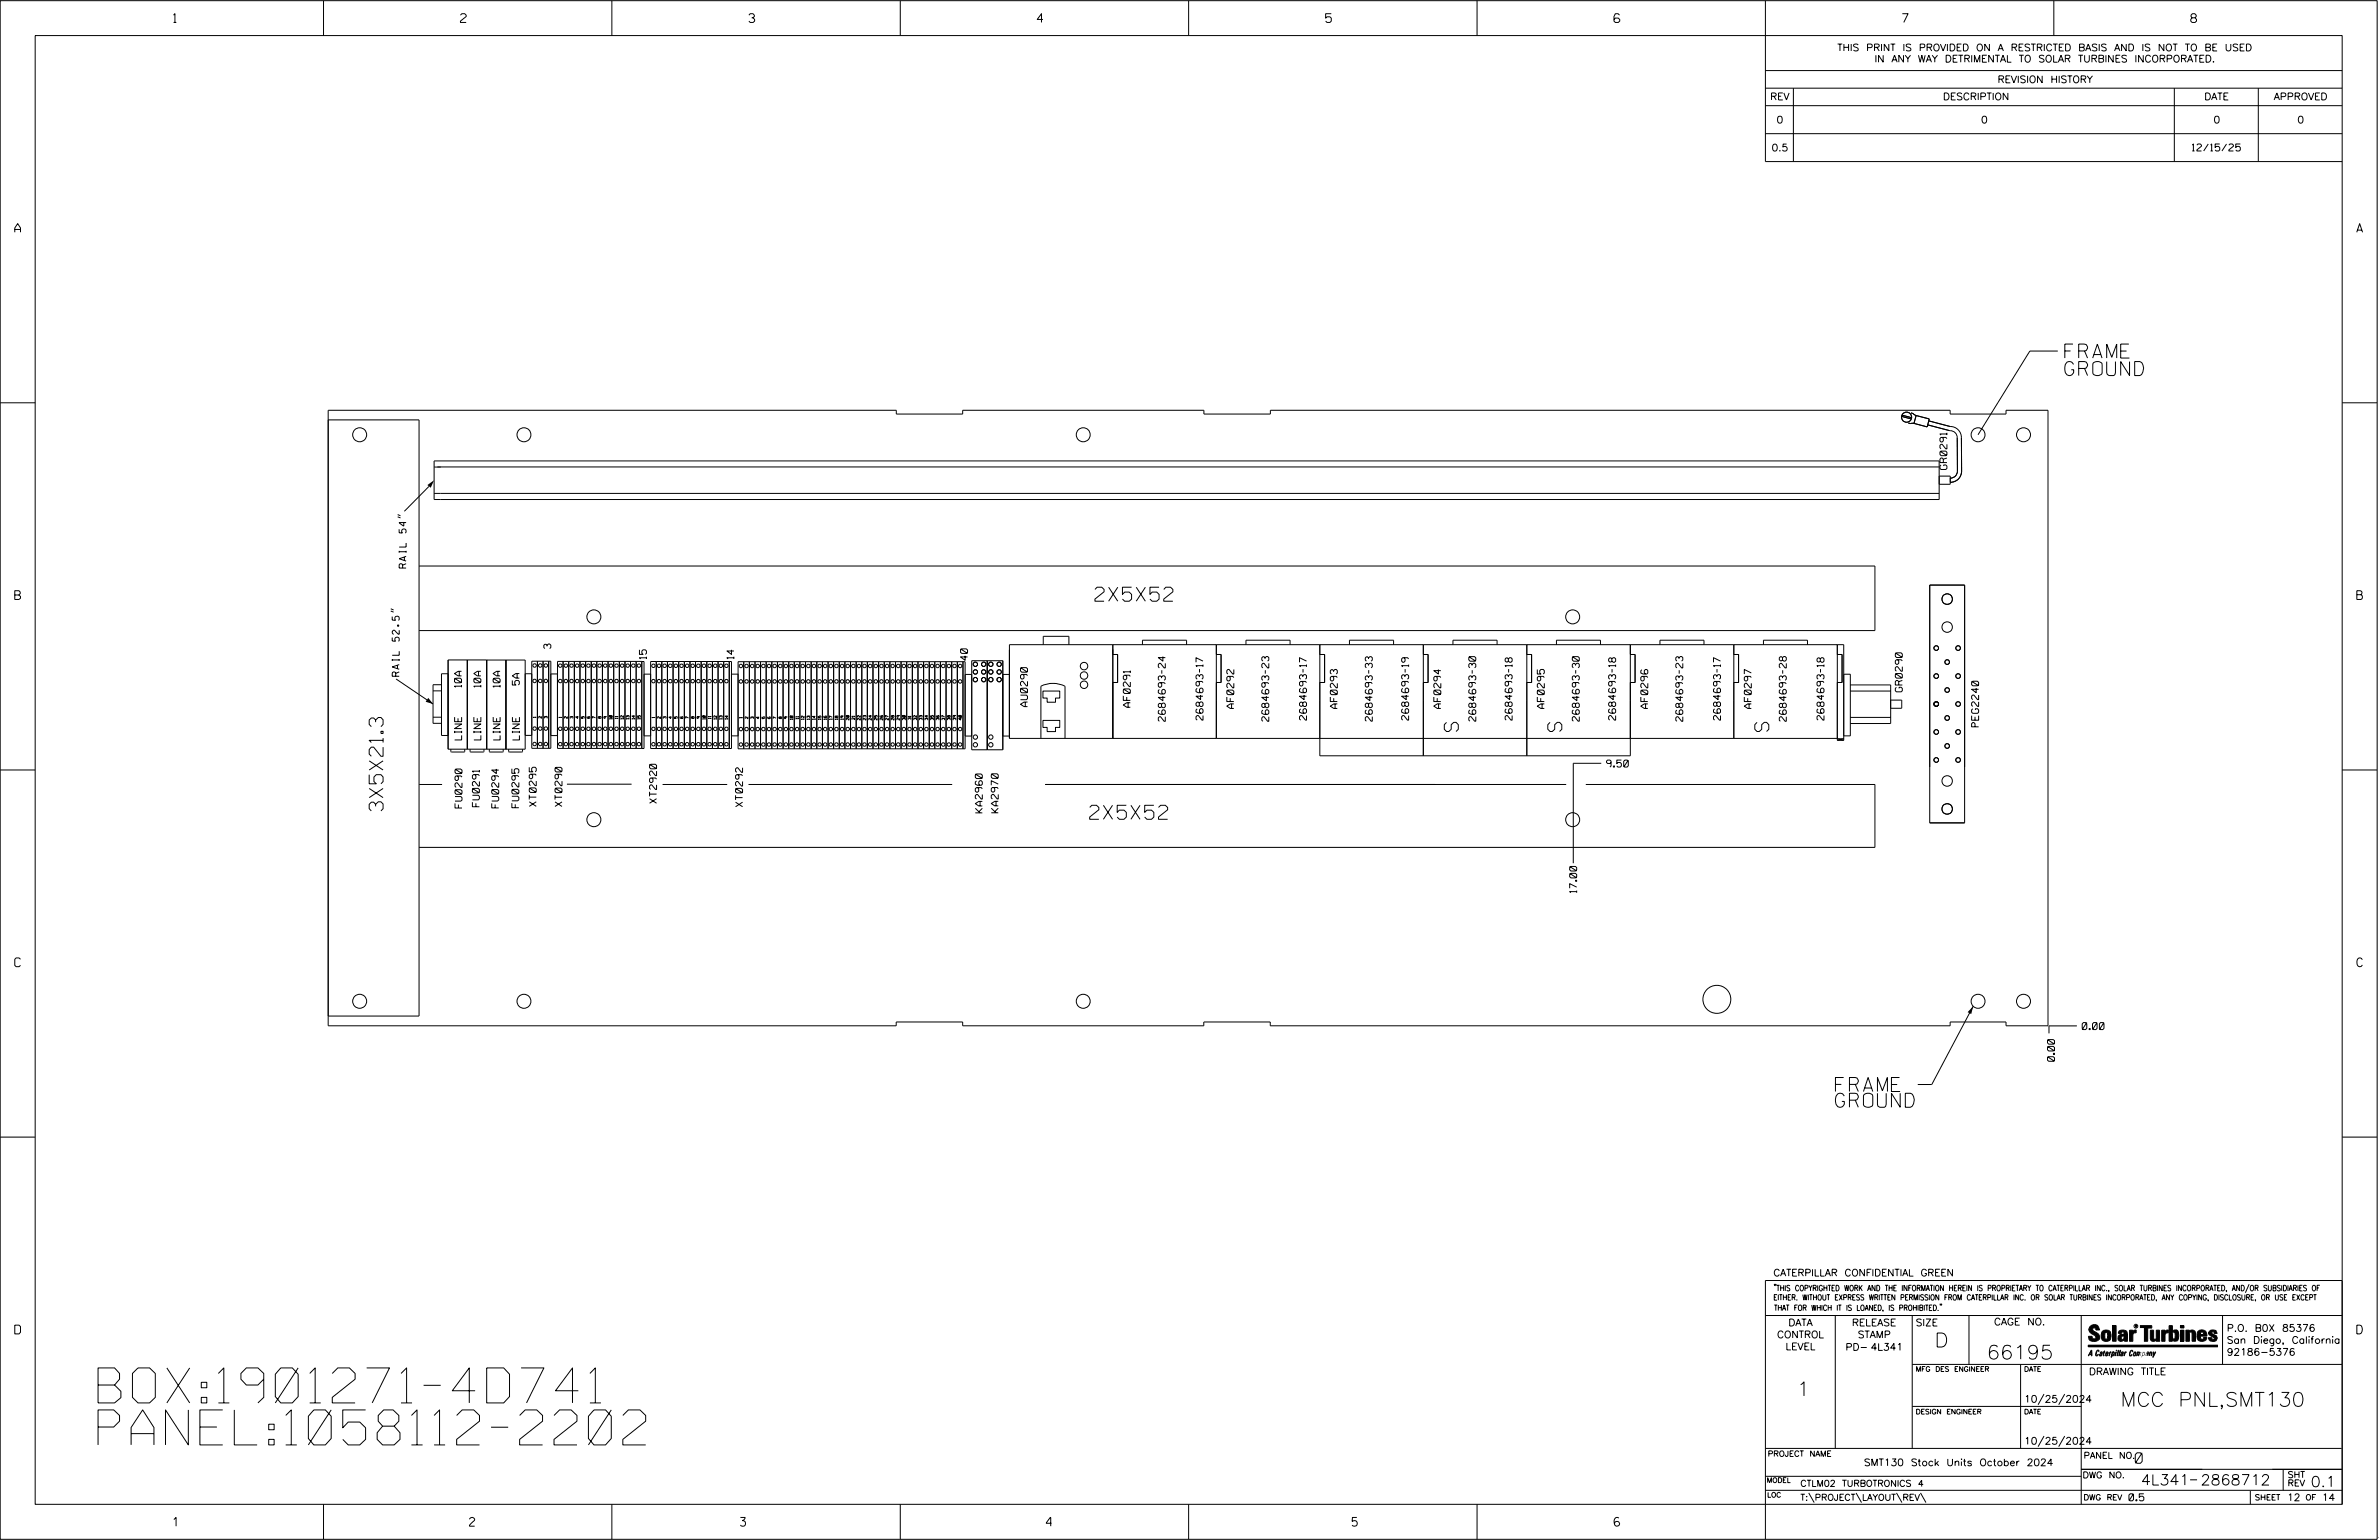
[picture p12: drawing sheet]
<svg xmlns="http://www.w3.org/2000/svg" width="864mm" height="559mm" viewBox="0 0 864 559" stroke-linecap="round" stroke-linejoin="round" font-family="sans-serif">
<defs><g id="words">
<g font-size="12.7">
<text x="35.6" y="509.1">BOX:1901271-4D741</text>
<text x="35.6" y="524.3">PANEL:1058112-2202</text>
</g>
<g font-size="5.1">
<text x="749.5" y="129.9">FRAME</text>
<text x="749.5" y="136.3">GROUND</text>
<text x="397.5" y="218.2">2X5X52</text>
<text x="529.4" y="265.4" transform="rotate(-90 529.4 265.4)">S</text>
<text x="566.9" y="265.4" transform="rotate(-90 566.9 265.4)">S</text>
<text x="642.1" y="265.4" transform="rotate(-90 642.1 265.4)">S</text>
<text x="139.1" y="294.2" transform="rotate(-90 139.1 294.2)">3X5X21.3</text>
<text x="395.6" y="297.3">2X5X52</text>
<text x="666.3" y="401.8">GROUND</text>
<text x="666.3" y="396.1">FRAME</text>
<text x="702.3" y="488.8">D</text>
<text x="721.2" y="493.2">66195</text>
<text x="652.2" y="506.5">1</text>
<text x="769.8" y="510.3">MCC PNL,SMT130</text>
</g>
<g font-size="3.8">
<text x="775.1" y="531">0</text>
<text x="777.2" y="538.9">4L341</text>
<text x="798.8" y="538.9">2868712</text>
<text x="838.8" y="539.5">0.1</text>
</g>
<g font-size="3.2">
<text x="63" y="8.2">1</text>
<text x="167.2" y="8.2">2</text>
<text x="271.8" y="8.2">3</text>
<text x="376.5" y="8.2">4</text>
<text x="481.2" y="8.2">5</text>
<text x="690.6" y="8.2">7</text>
<text x="795.3" y="8.2">8</text>
<text x="5.4" y="84.3">A</text>
<text x="855.5" y="84.3">A</text>
<text x="5.4" y="217.5">B</text>
<text x="855.6" y="217.5">B</text>
<text x="5.4" y="350.8">C</text>
<text x="855.6" y="350.8">C</text>
<text x="5.4" y="484">D</text>
<text x="855.6" y="484">D</text>
<text x="62.8" y="553.8">1</text>
<text x="170.4" y="553.8">2</text>
<text x="268.8" y="553.8">3</text>
<text x="379.8" y="553.8">4</text>
<text x="490.8" y="553.8">5</text>
<text x="585.9" y="553.8">6</text>
</g>
<g font-size="2.5">
<text x="666.9" y="18.5">THIS PRINT IS PROVIDED ON A RESTRICTED BASIS AND IS NOT TO BE USED</text>
<text x="680.5" y="22.6">IN ANY WAY DETRIMENTAL TO SOLAR TURBINES INCORPORATED.</text>
<text x="725.1" y="30">REVISION HISTORY</text>
<text x="642.6" y="36.3">REV</text>
<text x="705.3" y="36.3">DESCRIPTION</text>
<text x="800.2" y="36.3">DATE</text>
<text x="825.4" y="36.3">APPROVED</text>
<text x="644.9" y="44.7">0</text>
<text x="719.1" y="44.7">0</text>
<text x="803.5" y="44.7">0</text>
<text x="834" y="44.7">0</text>
<text x="643.1" y="54.8">0.5</text>
<text x="795.8" y="54.8">12/15/25</text>
<text x="706.7" y="170.4" transform="rotate(-90 706.7 170.4)">GR0291</text>
<text x="147.4" y="206.1" transform="rotate(-90 147.4 206.1)">RAIL 54&quot;</text>
<text x="199.9" y="235.4" transform="rotate(-90 199.9 235.4)">3</text>
<text x="234.7" y="239.1" transform="rotate(-90 234.7 239.1)">15</text>
<text x="266.4" y="239.1" transform="rotate(-90 266.4 239.1)">14</text>
<text x="351.2" y="239.6" transform="rotate(-90 351.2 239.6)">40</text>
<text x="144.9" y="245.4" transform="rotate(-90 144.9 245.4)">RAIL 52.5&quot;</text>
<text x="167.5" y="249.4" transform="rotate(-90 167.5 249.4)">10A</text>
<text x="174.5" y="249.4" transform="rotate(-90 174.5 249.4)">10A</text>
<text x="181.5" y="249.4" transform="rotate(-90 181.5 249.4)">10A</text>
<text x="188.5" y="248.6" transform="rotate(-90 188.5 248.6)">5A</text>
<text x="690.6" y="251.1" transform="rotate(-90 690.6 251.1)">GR0290</text>
<text x="373" y="256.4" transform="rotate(-90 373 256.4)">AU0290</text>
<text x="410.3" y="256.6" transform="rotate(-90 410.3 256.6)">AF0291</text>
<text x="447.9" y="257.1" transform="rotate(-90 447.9 257.1)">AF0292</text>
<text x="485.5" y="257.1" transform="rotate(-90 485.5 257.1)">AF0293</text>
<text x="523" y="257.1" transform="rotate(-90 523 257.1)">AF0294</text>
<text x="560.6" y="257.1" transform="rotate(-90 560.6 257.1)">AF0295</text>
<text x="598.2" y="257.1" transform="rotate(-90 598.2 257.1)">AF0296</text>
<text x="635.7" y="257.1" transform="rotate(-90 635.7 257.1)">AF0297</text>
<text x="423" y="261.7" transform="rotate(-90 423 261.7)">2684693-24</text>
<text x="436.7" y="261.3" transform="rotate(-90 436.7 261.3)">2684693-17</text>
<text x="460.6" y="261.7" transform="rotate(-90 460.6 261.7)">2684693-23</text>
<text x="474.3" y="261.3" transform="rotate(-90 474.3 261.3)">2684693-17</text>
<text x="498.1" y="261.7" transform="rotate(-90 498.1 261.7)">2684693-33</text>
<text x="511.3" y="261.3" transform="rotate(-90 511.3 261.3)">2684693-19</text>
<text x="535.7" y="261.7" transform="rotate(-90 535.7 261.7)">2684693-30</text>
<text x="548.9" y="261.3" transform="rotate(-90 548.9 261.3)">2684693-18</text>
<text x="573.3" y="261.7" transform="rotate(-90 573.3 261.7)">2684693-30</text>
<text x="586.5" y="261.3" transform="rotate(-90 586.5 261.3)">2684693-18</text>
<text x="610.9" y="261.7" transform="rotate(-90 610.9 261.7)">2684693-23</text>
<text x="624.6" y="261.3" transform="rotate(-90 624.6 261.3)">2684693-17</text>
<text x="648.4" y="261.7" transform="rotate(-90 648.4 261.7)">2684693-28</text>
<text x="662.1" y="261.3" transform="rotate(-90 662.1 261.3)">2684693-18</text>
<text x="718.3" y="263.7" transform="rotate(-90 718.3 263.7)">PEG2240</text>
<text x="167.6" y="268.5" transform="rotate(-90 167.6 268.5)">LINE</text>
<text x="174.6" y="268.5" transform="rotate(-90 174.6 268.5)">LINE</text>
<text x="181.6" y="268.5" transform="rotate(-90 181.6 268.5)">LINE</text>
<text x="188.5" y="268.5" transform="rotate(-90 188.5 268.5)">LINE</text>
<text x="583.2" y="278.3">9.50</text>
<text x="167.7" y="293.2" transform="rotate(-90 167.7 293.2)">FU0290</text>
<text x="174" y="292.7" transform="rotate(-90 174 292.7)">FU0291</text>
<text x="181" y="293.2" transform="rotate(-90 181 293.2)">FU0294</text>
<text x="188.3" y="293.1" transform="rotate(-90 188.3 293.1)">FU0295</text>
<text x="194.7" y="292.6" transform="rotate(-90 194.7 292.6)">XT0295</text>
<text x="204" y="292.6" transform="rotate(-90 204 292.6)">XT0290</text>
<text x="238.3" y="291.5" transform="rotate(-90 238.3 291.5)">XT2920</text>
<text x="269.6" y="292.7" transform="rotate(-90 269.6 292.7)">XT0292</text>
<text x="356.6" y="294.9" transform="rotate(-90 356.6 294.9)">KA2960</text>
<text x="362.4" y="294.9" transform="rotate(-90 362.4 294.9)">KA2970</text>
<text x="572.3" y="323.9" transform="rotate(-90 572.3 323.9)">17.00</text>
<text x="755.9" y="373.6">0.00</text>
<text x="745.8" y="385.1" transform="rotate(-90 745.8 385.1)">0.00</text>
<text x="643.8" y="463">CATERPILLAR CONFIDENTIAL GREEN</text>
<text x="645.1" y="485.5">CONTROL</text>
<text x="649.2" y="481.1">DATA</text>
<text x="672.3" y="481.1">RELEASE</text>
<text x="674.4" y="485.5">STAMP</text>
<text x="695.4" y="481.1">SIZE</text>
<text x="723.8" y="480.8">CAGE NO.</text>
<text x="808.4" y="483.1">P.O. B0X 85376</text>
<text x="648.2" y="489.8">LEVEL</text>
<text x="669.9" y="490">PD- 4L341</text>
<text x="808.4" y="487.5">San Diego, California</text>
<text x="808.4" y="491.8">92186-5376</text>
<text x="758.3" y="498.9">DRAWING TITLE</text>
<text x="734.8" y="508.9">10/25/2024</text>
<text x="734.8" y="524.1">10/25/2024</text>
<text x="676.6" y="531.9">SMT130 Stock Units October 2024</text>
<text x="772.8" y="544.6">0.5</text>
<text x="830.2" y="544.6">12</text>
<text x="842.9" y="544.6">14</text>
</g>
<g font-size="2.3">
<text x="756.4" y="529.2">PANEL NO.</text>
<text x="653.5" y="539.4">CTLM02 TURBOTRONICS 4</text>
<text x="756" y="536.3">DWG NO.</text>
<text x="830.4" y="539.3">REV</text>
<text x="830.4" y="536.2">SHT</text>
<text x="653.5" y="544.5">T:\PROJECT\LAYOUT\REV\</text>
</g>
<g font-size="2">
<text x="643.8" y="468.4">&quot;THIS COPYRIGHTED WORK AND THE INFORMATION HEREIN IS PROPRIETARY TO CATERPILLAR INC., SOLAR TURBINES INCORPORATED, AND/OR SUBSIDIARIES OF</text>
<text x="643.8" y="471.8">EITHER. WITHOUT EXPRESS WRITTEN PERMISSION FROM CATERPILLAR INC. OR SOLAR TURBINES INCORPORATED, ANY COPYING, DISCLOSURE, OR USE EXCEPT</text>
<text x="644" y="475.6">THAT FOR WHICH IT IS LOANED, IS PROHIBITED.&quot;</text>
<text x="641.7" y="528.5">PROJECT NAME</text>
<text x="756.3" y="544.3">DWG REV</text>
<text x="818.5" y="544.3">SHEET</text>
<text x="836.9" y="544.3">OF</text>
</g>
<g font-size="1.8">
<text x="695.4" y="497.6">MFG DES ENGINEER</text>
<text x="734.8" y="497.6">DATE</text>
<text x="695.4" y="513.1">DESIGN ENGINEER</text>
<text x="734.8" y="513.1">DATE</text>
<text x="641.3" y="538">MODEL</text>
<text x="641.5" y="543.3">LOC</text>
</g>
<g font-size="1">
<text x="194.6" y="260.4" transform="rotate(-90 194.6 260.4)">1</text>
<text x="196.6" y="260.6" transform="rotate(-90 196.6 260.6)">2</text>
<text x="198.6" y="260.6" transform="rotate(-90 198.6 260.6)">3</text>
<text x="203.9" y="260.5" transform="rotate(-90 203.9 260.5)">1</text>
<text x="205.9" y="260.7" transform="rotate(-90 205.9 260.7)">2</text>
<text x="208" y="260.7" transform="rotate(-90 208 260.7)">3</text>
<text x="210" y="260.7" transform="rotate(-90 210 260.7)">4</text>
<text x="212.1" y="260.7" transform="rotate(-90 212.1 260.7)">5</text>
<text x="216.1" y="260.7" transform="rotate(-90 216.1 260.7)">7</text>
<text x="218.2" y="260.7" transform="rotate(-90 218.2 260.7)">8</text>
<text x="220.2" y="260.7" transform="rotate(-90 220.2 260.7)">9</text>
<text x="222.3" y="261" transform="rotate(-90 222.3 261)">10</text>
<text x="224.3" y="260.8" transform="rotate(-90 224.3 260.8)">11</text>
<text x="226.3" y="261" transform="rotate(-90 226.3 261)">12</text>
<text x="228.4" y="261" transform="rotate(-90 228.4 261)">13</text>
<text x="230.4" y="261" transform="rotate(-90 230.4 261)">14</text>
<text x="232.5" y="261" transform="rotate(-90 232.5 261)">15</text>
<text x="237.7" y="260.5" transform="rotate(-90 237.7 260.5)">1</text>
<text x="239.7" y="260.7" transform="rotate(-90 239.7 260.7)">2</text>
<text x="241.8" y="260.7" transform="rotate(-90 241.8 260.7)">3</text>
<text x="243.8" y="260.7" transform="rotate(-90 243.8 260.7)">4</text>
<text x="245.9" y="260.7" transform="rotate(-90 245.9 260.7)">5</text>
<text x="249.9" y="260.7" transform="rotate(-90 249.9 260.7)">7</text>
<text x="252" y="260.7" transform="rotate(-90 252 260.7)">8</text>
<text x="254" y="260.7" transform="rotate(-90 254 260.7)">9</text>
<text x="256.1" y="261" transform="rotate(-90 256.1 261)">10</text>
<text x="258.1" y="260.8" transform="rotate(-90 258.1 260.8)">11</text>
<text x="260.1" y="261" transform="rotate(-90 260.1 261)">12</text>
<text x="262.2" y="261" transform="rotate(-90 262.2 261)">13</text>
<text x="264.2" y="261" transform="rotate(-90 264.2 261)">14</text>
<text x="269.5" y="260.6" transform="rotate(-90 269.5 260.6)">1</text>
<text x="271.5" y="260.8" transform="rotate(-90 271.5 260.8)">2</text>
<text x="273.5" y="260.8" transform="rotate(-90 273.5 260.8)">3</text>
<text x="275.6" y="260.8" transform="rotate(-90 275.6 260.8)">4</text>
<text x="277.6" y="260.8" transform="rotate(-90 277.6 260.8)">5</text>
<text x="279.7" y="260.8" transform="rotate(-90 279.7 260.8)">6</text>
<text x="281.7" y="260.8" transform="rotate(-90 281.7 260.8)">7</text>
<text x="283.7" y="260.8" transform="rotate(-90 283.7 260.8)">8</text>
<text x="285.8" y="260.8" transform="rotate(-90 285.8 260.8)">9</text>
<text x="287.8" y="261.1" transform="rotate(-90 287.8 261.1)">10</text>
<text x="289.9" y="260.9" transform="rotate(-90 289.9 260.9)">11</text>
<text x="291.9" y="261.1" transform="rotate(-90 291.9 261.1)">12</text>
<text x="293.9" y="261.1" transform="rotate(-90 293.9 261.1)">13</text>
<text x="296" y="261.1" transform="rotate(-90 296 261.1)">14</text>
<text x="298" y="261.1" transform="rotate(-90 298 261.1)">15</text>
<text x="300.1" y="261.1" transform="rotate(-90 300.1 261.1)">16</text>
<text x="302.1" y="261.1" transform="rotate(-90 302.1 261.1)">17</text>
<text x="304.1" y="261.1" transform="rotate(-90 304.1 261.1)">18</text>
<text x="306.2" y="261.1" transform="rotate(-90 306.2 261.1)">19</text>
<text x="308.2" y="261.3" transform="rotate(-90 308.2 261.3)">20</text>
<text x="310.3" y="261.1" transform="rotate(-90 310.3 261.1)">21</text>
<text x="312.3" y="261.3" transform="rotate(-90 312.3 261.3)">22</text>
<text x="314.3" y="261.3" transform="rotate(-90 314.3 261.3)">23</text>
<text x="316.4" y="261.3" transform="rotate(-90 316.4 261.3)">24</text>
<text x="318.4" y="261.3" transform="rotate(-90 318.4 261.3)">25</text>
<text x="320.5" y="261.3" transform="rotate(-90 320.5 261.3)">26</text>
<text x="322.5" y="261.3" transform="rotate(-90 322.5 261.3)">27</text>
<text x="324.6" y="261.3" transform="rotate(-90 324.6 261.3)">28</text>
<text x="326.6" y="261.3" transform="rotate(-90 326.6 261.3)">29</text>
<text x="328.6" y="261.3" transform="rotate(-90 328.6 261.3)">30</text>
<text x="330.7" y="261.1" transform="rotate(-90 330.7 261.1)">31</text>
<text x="332.7" y="261.3" transform="rotate(-90 332.7 261.3)">32</text>
<text x="334.8" y="261.3" transform="rotate(-90 334.8 261.3)">33</text>
<text x="336.8" y="261.3" transform="rotate(-90 336.8 261.3)">34</text>
<text x="338.8" y="261.3" transform="rotate(-90 338.8 261.3)">35</text>
<text x="340.9" y="261.3" transform="rotate(-90 340.9 261.3)">36</text>
<text x="342.9" y="261.3" transform="rotate(-90 342.9 261.3)">37</text>
<text x="345" y="261.3" transform="rotate(-90 345 261.3)">38</text>
<text x="347" y="261.3" transform="rotate(-90 347 261.3)">39</text>
<text x="349" y="261.3" transform="rotate(-90 349 261.3)">40</text>
</g>
<text font-size=".9" x="775.1" y="481.7">R</text>
</g></defs>
<g fill="none" stroke="#000" stroke-width=".36">
<path d="M.1 .2h862.8v558.4h-862.8zM12.8 12.9h837.4v533h-837.4zM117.4 .2v12.7M222.1 .2v12.7M326.8 .2v12.7M431.5 .2v12.7M536.2 .2v12.7M587.9 5.5l-.5-.5h-1l-.5 1v1.7l.5 .4h1l.6-.4v-.6l-.6-.5h-1l-.5 .5M640.9 .2v58.4h209.3M745.6 .2v12.7M640.9 25.6h209.3M640.9 32h209.3"/>
<path d="M640.9 38.3h209.3M651 32v26.6M789.3 32v26.6M819.8 32v26.6M640.9 48.5h209.3M747 127.4h-10.2l-18.8 30.4M.1 146.2h12.7M119.1 148.9h206.3v1.3h24.1v-1.3h87.5v1.3h24.2v-1.3h246.7v1.3h20.3v-1.3h15.2v223.3h-15.2v-1.4h-20.3v1.4h-246.8v-1.4h-24.1v1.4h-87.5v-1.4h-24.2v1.4h-206.2zM119.1 152.4h33v216.3h-33M690.3 151.1l3.5 .9M690.4 150.6l3.5 1M692.7 153.5l2.3 .2"/>
<path d="M693.7 149.8l2 1M695.6 150.8l4.7 1.2-.7 2.9-4.8-1.3zM699.8 154.2l7.7 2a2.7 2.7 0 0 1 3 2.6l.1 12.2a2.53 2.53 0 0 1-2.6 2.5M700.2 152.7l7.7 2.1a4 4 0 0 1 4.1 4l.1 12.1a4 4 0 0 1-4.1 4.1M850.2 146.2h12.7M155.7 176.5l-8.9 9M157.6 167.3h546.3v14h-546.3zM157.6 179h546.3M703.9 172.8h4.1v2.9h-4.1M703.9 169.4l-546.3 .1M144.4 187.5l1 .4M144.4 186.7l1 .4"/>
<path d="M152.1 205.4h528.5v23.4h-528.5M700.5 212.3h12.7v86.3h-12.7zM141.9 221.7l1 .4M141.9 220.9l1 .4M162.7 239.5h27.9v32.4h-27.9zM169.7 239.5v32.4M176.7 239.5v32.4M183.7 239.5v32.4M193 239.9h7v31.6h-7zM195.1 239.9v31.6M197.1 239.9v31.6M199.2 239.9v31.6"/>
<path d="M204.4 240v31.6M206.4 240v31.6M208.5 240v31.6M210.5 240v31.6M212.6 240v31.6M214.6 240v31.6M216.6 240v31.6M218.7 240v31.6M220.7 240v31.6M222.8 240v31.6M224.8 240v31.6M226.9 240v31.6"/>
<path d="M228.9 240v31.6M230.9 240v31.6M352.7 239.7h11.3v32.4h-11.3zM358.4 239.7v32.4M378.7 233.9v-3h9.3v3M404 233.9v34M404 237.5h1.7v10.2l-1.7-.1M414.7 233.9v-1.6h16v1.6M441.5 233.9v34M441.5 237.5h1.8v10.2l-1.8-.1M452.3 233.9v-1.6h16v1.6M479.1 237.5h1.7v10.2l-1.7-.1"/>
<path d="M479.1 233.9v40.3h112.7v-40.3M489.9 233.9v-1.6h16v1.6M516.7 237.5h1.7v10.2l-1.7-.1M516.7 233.9v40.3M527.4 233.9v-1.6h16.1v1.6M554.2 237.5h1.8v10.2l-1.8-.1M554.2 233.9v40.3M565 233.9v-1.6h16v1.6M591.8 237.5h1.7v10.2l-1.7-.1M602.6 233.9v-1.6h16v1.6M629.4 237.5h1.7v10.2l-1.7-.1M629.4 233.9v34"/>
<path d="M640.2 233.9v-1.6h15.9v1.6M667 237.5h1.7v10.2l-1.7-.1M667 233.9v34.7M143.8 246.4l13.4 9M157.2 250.7h3.1M160.3 248.5h-3.1v14h3.1M162.7 244.5h-2.4v22.4h2.4M190.6 244.5h2.4M200 244.5h2.4M213.3 260l-.2 .5 .3 .2h.5l.2-.6h-.5l.1 .6M233 240h.8v31.6h-.8v-31.6h-30.6v31.6h30.6M233.8 244.6h2.4"/>
<path d="M236.2 240h29.3v31.6h-29.3zM238.2 240v31.6M240.2 240v31.6M242.3 240v31.6M244.3 240v31.6M246.4 240v31.6M248.4 240v31.6M250.5 240v31.6M252.5 240v31.6M254.5 240v31.6M256.6 240v31.6M258.6 240v31.6"/>
<path d="M260.7 240v31.6M262.7 240v31.6M264.7 240v31.6M265.5 244.6h2.4M270 240.1v31.6M272 240.1v31.6M274.1 240.1v31.6M276.1 240.1v31.6M278.1 240.1v31.6M280.2 240.1v31.6M282.2 240.1v31.6M284.3 240.1v31.6"/>
<path d="M286.3 240.1v31.6M288.3 240.1v31.6M290.4 240.1v31.6M292.4 240.1v31.6M294.5 240.1v31.6M296.5 240.1v31.6M298.6 240.1v31.6M300.6 240.1v31.6M302.6 240.1v31.6M304.7 240.1v31.6M306.7 240.1v31.6M308.8 240.1v31.6"/>
<path d="M310.8 240.1v31.6M312.8 240.1v31.6M314.9 240.1v31.6M316.9 240.1v31.6M318.9 240.1v31.6M321 240.1v31.6M323 240.1v31.6M325.1 240.1v31.6M327.1 240.1v31.6M329.1 240.1v31.6M331.2 240.1v31.6M333.2 240.1v31.6"/>
<path d="M335.3 240.1v31.6M337.3 240.1v31.6M339.3 240.1v31.6M341.4 240.1v31.6M343.4 240.1v31.6M345.5 240.1v31.6M347.5 240.1v31.6M350.3 244.7h2.4M350.3 240.1v31.6h-82.4v-31.6h81.7v31.6M364 244.7h2.4M378.6 250.8h6.1v2.5h-1.5v1.5h-3.1v-1.5h-1.5zM669.3 244.7h2.4v22.3h-2.4"/>
<path d="M671.7 248.5h14.6v14h-14.6M671.7 250.8h14.6M686.3 254h4.1v3h-4.1M.1 279.4h12.7M157.2 260.2h3.1M163.7 271.9l.2 1h4.6l.2-1M170.6 271.9l.3 1h4.6l.2-1M177.6 271.9l.2 1h4.7l.2-1M184.6 271.9l.2 1h4.7l.2-1M190.6 266.8h2.4M200 266.9h2.4M233.8 267h2.4"/>
<path d="M247.1 260l-.2 .5 .3 .2h.6l.1-.5h-.5l.1 .5M265.5 267h2.4M350.3 267.1h2.4M364 267.1h2.4M377.9 267.9v-18.9a9.9 9.9 0 0 1 8.7 0v18.9M378.6 261.4h6.1v2.5h-1.5v1.6h-3.1v-1.6h-1.5zM581.3 277h-10.2v36.2M667 268.6h2.3M667 267.9h-300.6v-34h302.9v34.7M667 268.6l2.3-.5h-2.3l2.3 .5M671.7 260.3h14.6M850.2 279.4h12.7"/>
<path d="M152.2 284.7h8.3M205.8 284.6h23.5M240.5 284.7h23.5M271.7 284.7h74M379.5 284.7h189M575.7 284.7h104.9v22.8h-528.5M716.3 365.1l-15 28.4h-5.1M754 372.3h-10.2v2.7M.1 412.6h12.7M850.2 412.6h12.7M640.9 477.3h209.3M644.2 466.1l-.1 .4"/>
<path d="M644.7 466.1l-.2 .4M666.2 477.3v48.3M694.2 477.3v48.3M704.4 473.3l-.1 .4M704.8 473.3l-.1 .4M714.8 477.3v17.8M755.5 477.3v68.6M806.8 477.3v17.8M816.5 466l-1.4 3.1M850.2 464.6h-209.3v94M850.2 464.8v81.1M694.2 495.1h156"/>
<path d="M733.5 495.1v30.5M758.6 481.4a2.02 2.02 0 0 1 3.1-.1l.5 1.3h-1.3l-.2-.6-.4-.2-.6 .1-.1 .4 .4 .7a2.46 2.46 0 0 1 2.2 2.9 2.83 2.83 0 0 1-3.8 .3l-.3-1.3h1.3l.2 .7 .6 .3 .5-.2 .2-.5-.4-.6-1.9-1.2-.4-.9zM759.2 491.3h-.7l.7-1.2v1.9h.2l-.1-2.1-1.3 2.1 .5-.5h.7M761.3 490l.3-.2 .4 .3-.1 .3-.3-.4-.4 .3-.3 1.6h.4l.4-.5-.3 .6-.4 .1-.3-.4zM762.6 490.6l.5-.1-.1 1.4h-.9a.74 .74 0 0 1 .9-.8l-.3 .7-.5 .1 .2-.5 .6-.2v-.5l-.7 .2zM763 483.2a2.17 2.17 0 0 1 3.1 0l.3 1.4-.3 1.5a2.17 2.17 0 0 1-3.1 0l-.3-1.5zM763.6 490.5l.4-.4 .2 .6h-.3l-.3 .9 .2 .4-.3-.1zM764.1 483.7l.5-.4 .4 .3v2.2l-.4 .2-.5-.2zM764.6 491.1l.6 .2v-.7l-.4-.1-.4 .6-.1 .8h.6M764.6 491.1l-.1 .8h.4M764.6 482.6v.8M764.8 490.7l.4 .1v.3h-.6z"/>
<path d="M765 491.5l-.1 .4zM766 490.5l-.5 1.5zM766 490.8l.4-.3-.4 .4M766.9 481h1.3v5.7h-1.3zM767 490.8l.5 .1-.3 .8-.4 .2zM767.3 490.5h-.5l-.5 2M767.3 490.5a.8 .8 0 0 1 .2 1 .8 .8 0 0 1-.9 .4l-.1 .6M767.3 490.5l-.1 .2M768.1 490.5l-.4 1.5zM768.2 489.9h.3l-.1 .2h-.2zM769 489.9l-.5 2.1zM769.7 489.9l-.6 2.1z"/>
<path d="M770.1 491.4l.5-.3-.5 .8zM770.4 491.9h.1M770.6 491.1l.1-.4-.7 .2 .1-.3 .6-.1 .2 .3-.5 1.1M770.6 491.1a.74 .74 0 0 0-.8 .8h.6M771 484.8h-.7l-.3 .6 .4 .7 .5-.3 .1-2.4h-.8l-.1 .4h-1.2a1.71 1.71 0 0 1 1.8-1.3 1.71 1.71 0 0 1 1.6 1.4v2.8h-1.1l-.1-.6M771 484.2l-1.5 .1a1.41 1.41 0 0 0 0 2.4l.5 .1 1.1-.7M771.2 486.1h-.1M771.4 490.5l.1 .3 .4-.3-.9 1.5zM771.5 490.8h.1M773 482.7h1.2v.5l.5-.5 .7-.1v1h-.6l-.5 .4-.1 2.7h-1.2zM773.3 490.3l.6-.4 .4 .2-.1 .4-.3-.4a1.28 1.28 0 0 0-.5 1.8l.6-.4-.1 .4-.8 .1zM774.7 490.8l.5-.3a.88 .88 0 0 1 .2 .9 .88 .88 0 0 1-.7 .7l-.2-.2z"/>
<path d="M774.8 490.9h.5l-.3 1h-.3l-.2-.2zM775.2 490.5l-.1 .2M776.8 481h4.3v.9h-1.5v4.8h-1.3M776.8 490.6l-.8 .2v-.3l-.4 1.5 .8-1.3v1.3l.3-1.2M779.3 491.1h.4M779.6 490.5h.3l-.3 1.4M779.6 490.7h.2l-.1 .4M779.7 491.1l-.1 .4M779.7 491.1l-.4 .2M780.1 492l.4-1.5 .1 .3 .3-.3 .3 .2-.3 1.3v-1.3l-.7 1.3M780.6 482.7h1.2v2.7l.1 .4 .4 .3 .4-.7v-2.7h1.2l.1 4h-1.3v-.5l-1.1 .6-.7-.3-.3-.7zM781.6 492.5l1-2-.8 1.3-.2-1.3-.2 2"/>
<path d="M784.7 482.7h1.2v.5l.5-.5 .7-.1v1h-.5l-.6 .4-.1 2.7h-1.2zM787.4 481h1.2v2a1.4 1.4 0 0 1 2.2 .2l.1 1.4-.4 1.9-1.5 .1-.4-.5v-1l.5 .9 .5-.3v-2.1l-.5-.4-.5 .7v2.8h-1.2zM791.5 482.7h1.3v4h-1.3zM791.5 481h1.3v.9h-1.3zM793.5 482.7h1.3v.4l.7-.5 1.1 .2 .4 .6v3.3h-1.2l-.3-3.4-.7 .2v3.2h-1.3zM794.8 483.1h.1M797.7 483.2a1.92 1.92 0 0 1 2.4-.5 1.92 1.92 0 0 1 1 2.1h-2.3v.8l.6 .5 .5-.3v-.5h1.2a1.83 1.83 0 0 1-2.1 1.4 1.83 1.83 0 0 1-1.5-2.1zM798.8 484.2v.6M799.1 483.4h.6l.2 .8h-1.1zM804.6 482.9a1.84 1.84 0 0 0-2.9 .8 3.3 3.3 0 0 0 2.2 1.9l-.5 .5-.4-.3-.1-.4h-1.2l.1 .6a1.92 1.92 0 0 0 2.9 .4M804.9 483.8h-1.2l-.2-.6-.5 .1-.1 .3 .1 .3 1.8 .9M805.1 488.1h-47.1v.6h47.1"/>
<path d="M694.2 510.3h61.3M742 505.8l-2.2 3.9M749.5 505.8l-2.2 3.9M640.9 525.6h209.2M640.9 535.7h114.6M742 521.1l-2.2 3.8M749.5 521.1l-2.2 3.8M755.5 533.2h94.7M795 537h2.6M828.8 533.2v7.6M117.4 545.9v12.7M222.1 545.9v12.7"/>
<path d="M326.8 545.9v12.7M431.5 545.9v12.7M536.2 545.9v12.7M640.9 540.8h209.3M656.6 541.7l2 3.5M673.8 541.7l1.9 3.5M688.4 541.7l2 3.5M697.2 541.7l1.9 3.5M816.9 541v4.9M863.5 558h.1"/>
<circle cx="130.6" cy="157.8" r="2.54"/>
<circle cx="190.2" cy="157.8" r="2.54"/>
<circle cx="393.2" cy="157.8" r="2.54"/>
<circle cx="692.1" cy="151.4" r="1.83"/>
<circle cx="718" cy="157.8" r="2.54"/>
<circle cx="734.6" cy="157.8" r="2.54"/>
<circle cx="706.8" cy="217.4" r="1.91"/>
<circle cx="215.6" cy="223.8" r="2.54"/>
<circle cx="570.9" cy="223.8" r="2.54"/>
<circle cx="702.9" cy="235.2" r=".84"/>
<circle cx="706.8" cy="227.5" r="1.9"/>
<circle cx="710.8" cy="235.2" r=".84"/>
<circle cx="194.1" cy="247.1" r=".64"/>
<circle cx="194.1" cy="241.5" r=".64"/>
<circle cx="196.1" cy="247.1" r=".64"/>
<circle cx="196.1" cy="241.5" r=".64"/>
<circle cx="198.2" cy="241.5" r=".63"/>
<circle cx="198.2" cy="247.1" r=".63"/>
<circle cx="203.4" cy="241.5" r=".62"/>
<circle cx="203.4" cy="247.1" r=".64"/>
<circle cx="205.4" cy="241.5" r=".62"/>
<circle cx="205.4" cy="247.1" r=".64"/>
<circle cx="207.5" cy="241.5" r=".62"/>
<circle cx="207.5" cy="247.1" r=".64"/>
<circle cx="209.5" cy="241.5" r=".62"/>
<circle cx="209.5" cy="247.1" r=".64"/>
<circle cx="211.6" cy="241.5" r=".62"/>
<circle cx="211.6" cy="247.1" r=".64"/>
<circle cx="213.6" cy="241.5" r=".62"/>
<circle cx="213.6" cy="247.1" r=".63"/>
<circle cx="215.6" cy="241.5" r=".62"/>
<circle cx="215.6" cy="247.1" r=".64"/>
<circle cx="217.7" cy="241.5" r=".62"/>
<circle cx="217.7" cy="247.1" r=".64"/>
<circle cx="219.7" cy="241.5" r=".62"/>
<circle cx="219.7" cy="247.1" r=".64"/>
<circle cx="221.8" cy="241.5" r=".62"/>
<circle cx="221.8" cy="247.1" r=".64"/>
<circle cx="223.8" cy="241.5" r=".62"/>
<circle cx="223.8" cy="247.1" r=".64"/>
<circle cx="225.8" cy="241.5" r=".62"/>
<circle cx="225.8" cy="247.1" r=".63"/>
<circle cx="227.9" cy="241.5" r=".62"/>
<circle cx="227.9" cy="247.1" r=".64"/>
<circle cx="229.9" cy="241.5" r=".62"/>
<circle cx="229.9" cy="247.1" r=".64"/>
<circle cx="231.9" cy="241.5" r=".62"/>
<circle cx="232" cy="247.1" r=".64"/>
<circle cx="237.2" cy="247.1" r=".63"/>
<circle cx="237.2" cy="241.6" r=".63"/>
<circle cx="239.2" cy="247.2" r=".64"/>
<circle cx="239.2" cy="241.6" r=".64"/>
<circle cx="241.3" cy="247.2" r=".64"/>
<circle cx="241.3" cy="241.6" r=".64"/>
<circle cx="243.3" cy="241.6" r=".64"/>
<circle cx="243.3" cy="247.2" r=".64"/>
<circle cx="245.4" cy="247.2" r=".64"/>
<circle cx="245.4" cy="241.6" r=".64"/>
<circle cx="247.4" cy="241.6" r=".64"/>
<circle cx="247.4" cy="247.2" r=".64"/>
<circle cx="249.4" cy="241.6" r=".63"/>
<circle cx="249.4" cy="247.2" r=".63"/>
<circle cx="251.5" cy="247.2" r=".64"/>
<circle cx="251.5" cy="241.6" r=".64"/>
<circle cx="253.5" cy="241.6" r=".64"/>
<circle cx="253.5" cy="247.2" r=".64"/>
<circle cx="255.6" cy="247.2" r=".64"/>
<circle cx="255.6" cy="241.6" r=".64"/>
<circle cx="257.6" cy="241.6" r=".64"/>
<circle cx="257.6" cy="247.2" r=".64"/>
<circle cx="259.6" cy="241.6" r=".64"/>
<circle cx="259.6" cy="247.2" r=".64"/>
<circle cx="261.7" cy="241.6" r=".63"/>
<circle cx="261.7" cy="247.2" r=".63"/>
<circle cx="263.7" cy="241.6" r=".64"/>
<circle cx="263.7" cy="247.2" r=".64"/>
<circle cx="269" cy="247.3" r=".64"/>
<circle cx="269" cy="241.7" r=".64"/>
<circle cx="271" cy="247.3" r=".64"/>
<circle cx="271" cy="241.7" r=".64"/>
<circle cx="273" cy="241.7" r=".63"/>
<circle cx="273" cy="247.3" r=".63"/>
<circle cx="275.1" cy="247.3" r=".64"/>
<circle cx="275.1" cy="241.7" r=".64"/>
<circle cx="277.1" cy="247.3" r=".64"/>
<circle cx="277.1" cy="241.7" r=".64"/>
<circle cx="279.2" cy="247.3" r=".64"/>
<circle cx="279.2" cy="241.7" r=".64"/>
<circle cx="281.2" cy="241.7" r=".64"/>
<circle cx="281.2" cy="247.3" r=".64"/>
<circle cx="283.2" cy="241.7" r=".64"/>
<circle cx="283.2" cy="247.3" r=".64"/>
<circle cx="285.3" cy="241.7" r=".64"/>
<circle cx="285.3" cy="247.3" r=".64"/>
<circle cx="287.3" cy="247.3" r=".64"/>
<circle cx="287.3" cy="241.7" r=".64"/>
<circle cx="289.3" cy="247.3" r=".64"/>
<circle cx="289.3" cy="241.7" r=".64"/>
<circle cx="291.4" cy="247.3" r=".64"/>
<circle cx="291.4" cy="241.7" r=".64"/>
<circle cx="293.4" cy="247.3" r=".64"/>
<circle cx="293.4" cy="241.7" r=".64"/>
<circle cx="295.5" cy="241.7" r=".64"/>
<circle cx="295.5" cy="247.3" r=".64"/>
<circle cx="297.5" cy="247.3" r=".64"/>
<circle cx="297.5" cy="241.7" r=".64"/>
<circle cx="299.5" cy="241.7" r=".63"/>
<circle cx="299.5" cy="247.3" r=".63"/>
<circle cx="301.6" cy="247.3" r=".64"/>
<circle cx="301.6" cy="241.7" r=".64"/>
<circle cx="303.6" cy="241.7" r=".64"/>
<circle cx="303.6" cy="247.3" r=".64"/>
<circle cx="305.7" cy="247.3" r=".64"/>
<circle cx="305.7" cy="241.7" r=".64"/>
<circle cx="307.7" cy="247.3" r=".64"/>
<circle cx="307.7" cy="241.7" r=".64"/>
<circle cx="309.8" cy="247.3" r=".64"/>
<circle cx="309.8" cy="241.7" r=".64"/>
<circle cx="311.8" cy="241.6" r=".63"/>
<circle cx="311.8" cy="247.3" r=".63"/>
<circle cx="313.8" cy="247.3" r=".64"/>
<circle cx="313.8" cy="241.7" r=".64"/>
<circle cx="315.9" cy="247.3" r=".64"/>
<circle cx="315.9" cy="241.7" r=".64"/>
<circle cx="317.9" cy="247.3" r=".64"/>
<circle cx="317.9" cy="241.7" r=".64"/>
<circle cx="320" cy="247.3" r=".64"/>
<circle cx="320" cy="241.7" r=".64"/>
<circle cx="322" cy="241.7" r=".64"/>
<circle cx="322" cy="247.3" r=".64"/>
<circle cx="324" cy="247.3" r=".63"/>
<circle cx="324" cy="241.6" r=".63"/>
<circle cx="326.1" cy="247.3" r=".64"/>
<circle cx="326.1" cy="241.7" r=".64"/>
<circle cx="328.1" cy="247.3" r=".64"/>
<circle cx="328.1" cy="241.7" r=".64"/>
<circle cx="330.2" cy="247.3" r=".64"/>
<circle cx="330.2" cy="241.7" r=".64"/>
<circle cx="332.2" cy="247.3" r=".64"/>
<circle cx="332.2" cy="241.7" r=".64"/>
<circle cx="334.3" cy="247.3" r=".64"/>
<circle cx="334.3" cy="241.7" r=".64"/>
<circle cx="336.3" cy="247.3" r=".63"/>
<circle cx="336.3" cy="241.7" r=".63"/>
<circle cx="338.3" cy="247.3" r=".64"/>
<circle cx="338.3" cy="241.7" r=".64"/>
<circle cx="340.4" cy="247.3" r=".64"/>
<circle cx="340.4" cy="241.7" r=".64"/>
<circle cx="342.4" cy="247.3" r=".64"/>
<circle cx="342.4" cy="241.7" r=".64"/>
<circle cx="344.5" cy="247.3" r=".64"/>
<circle cx="344.5" cy="241.7" r=".64"/>
<circle cx="346.5" cy="247.3" r=".64"/>
<circle cx="346.5" cy="241.7" r=".64"/>
<circle cx="348.5" cy="247.3" r=".63"/>
<circle cx="348.5" cy="241.7" r=".63"/>
<circle cx="354.1" cy="246.6" r=".8"/>
<circle cx="354.1" cy="241" r=".8"/>
<circle cx="354.1" cy="243.8" r=".8"/>
<circle cx="357.1" cy="246.6" r=".8"/>
<circle cx="357.1" cy="241" r=".8"/>
<circle cx="357.1" cy="243.8" r=".8"/>
<circle cx="359.7" cy="246.6" r=".79"/>
<circle cx="359.7" cy="241" r=".79"/>
<circle cx="359.7" cy="243.8" r=".79"/>
<circle cx="362.7" cy="246.6" r=".79"/>
<circle cx="362.7" cy="243.8" r=".79"/>
<circle cx="362.7" cy="241" r=".79"/>
<circle cx="393.5" cy="248.5" r="1.36"/>
<circle cx="393.5" cy="241.7" r="1.36"/>
<circle cx="393.5" cy="245.1" r="1.36"/>
<circle cx="702.9" cy="245.3" r=".85"/>
<circle cx="702.9" cy="255.5" r=".84"/>
<circle cx="706.8" cy="240.2" r=".84"/>
<circle cx="706.8" cy="250.4" r=".84"/>
<circle cx="710.8" cy="245.3" r=".85"/>
<circle cx="710.8" cy="255.5" r=".84"/>
<circle cx="194.1" cy="270" r=".64"/>
<circle cx="194.1" cy="264.4" r=".64"/>
<circle cx="196.1" cy="264.4" r=".64"/>
<circle cx="196.1" cy="270" r=".64"/>
<circle cx="198.2" cy="270" r=".63"/>
<circle cx="198.2" cy="264.4" r=".63"/>
<circle cx="203.4" cy="264.4" r=".63"/>
<circle cx="203.4" cy="270" r=".64"/>
<circle cx="205.4" cy="264.4" r=".63"/>
<circle cx="205.4" cy="270" r=".64"/>
<circle cx="207.5" cy="264.4" r=".63"/>
<circle cx="207.5" cy="270" r=".64"/>
<circle cx="209.5" cy="264.4" r=".63"/>
<circle cx="209.5" cy="270" r=".64"/>
<circle cx="211.6" cy="264.4" r=".63"/>
<circle cx="211.6" cy="270" r=".64"/>
<circle cx="213.6" cy="264.4" r=".63"/>
<circle cx="213.6" cy="270" r=".63"/>
<circle cx="215.6" cy="264.4" r=".63"/>
<circle cx="215.6" cy="270" r=".64"/>
<circle cx="217.7" cy="264.4" r=".63"/>
<circle cx="217.7" cy="270" r=".64"/>
<circle cx="219.7" cy="264.4" r=".63"/>
<circle cx="219.7" cy="270" r=".64"/>
<circle cx="221.8" cy="264.4" r=".63"/>
<circle cx="221.8" cy="270" r=".64"/>
<circle cx="223.8" cy="264.4" r=".63"/>
<circle cx="223.8" cy="270" r=".64"/>
<circle cx="225.8" cy="264.4" r=".63"/>
<circle cx="225.8" cy="270" r=".63"/>
<circle cx="227.9" cy="264.4" r=".63"/>
<circle cx="227.9" cy="270" r=".64"/>
<circle cx="229.9" cy="264.4" r=".63"/>
<circle cx="229.9" cy="270" r=".64"/>
<circle cx="232" cy="264.4" r=".63"/>
<circle cx="232" cy="270" r=".64"/>
<circle cx="237.2" cy="264.5" r=".63"/>
<circle cx="237.2" cy="270" r=".63"/>
<circle cx="239.2" cy="264.5" r=".64"/>
<circle cx="239.2" cy="270.1" r=".64"/>
<circle cx="241.3" cy="264.5" r=".64"/>
<circle cx="241.3" cy="270.1" r=".64"/>
<circle cx="243.3" cy="270.1" r=".64"/>
<circle cx="243.3" cy="264.5" r=".64"/>
<circle cx="245.4" cy="264.5" r=".64"/>
<circle cx="245.4" cy="270.1" r=".64"/>
<circle cx="247.4" cy="270.1" r=".64"/>
<circle cx="247.4" cy="264.5" r=".64"/>
<circle cx="249.4" cy="270" r=".63"/>
<circle cx="249.4" cy="264.5" r=".63"/>
<circle cx="251.5" cy="264.5" r=".64"/>
<circle cx="251.5" cy="270.1" r=".64"/>
<circle cx="253.5" cy="264.5" r=".64"/>
<circle cx="253.5" cy="270.1" r=".64"/>
<circle cx="255.6" cy="270.1" r=".64"/>
<circle cx="255.6" cy="264.5" r=".64"/>
<circle cx="257.6" cy="270.1" r=".64"/>
<circle cx="257.6" cy="264.5" r=".64"/>
<circle cx="259.6" cy="264.5" r=".64"/>
<circle cx="259.6" cy="270.1" r=".64"/>
<circle cx="261.7" cy="264.5" r=".63"/>
<circle cx="261.7" cy="270" r=".63"/>
<circle cx="263.7" cy="270.1" r=".64"/>
<circle cx="263.7" cy="264.5" r=".64"/>
<circle cx="269" cy="264.5" r=".64"/>
<circle cx="269" cy="270.2" r=".64"/>
<circle cx="271" cy="270.2" r=".64"/>
<circle cx="271" cy="264.5" r=".64"/>
<circle cx="273" cy="270.2" r=".63"/>
<circle cx="273" cy="264.5" r=".63"/>
<circle cx="275.1" cy="264.5" r=".64"/>
<circle cx="275.1" cy="270.2" r=".64"/>
<circle cx="277.1" cy="270.2" r=".64"/>
<circle cx="277.1" cy="264.5" r=".64"/>
<circle cx="279.2" cy="264.5" r=".64"/>
<circle cx="279.2" cy="270.2" r=".64"/>
<circle cx="281.2" cy="270.2" r=".64"/>
<circle cx="281.2" cy="264.5" r=".64"/>
<circle cx="283.2" cy="270.2" r=".64"/>
<circle cx="283.2" cy="264.5" r=".64"/>
<circle cx="285.3" cy="264.5" r=".64"/>
<circle cx="285.3" cy="270.2" r=".64"/>
<circle cx="287.3" cy="264.5" r=".64"/>
<circle cx="287.3" cy="270.2" r=".64"/>
<circle cx="289.3" cy="264.5" r=".64"/>
<circle cx="289.3" cy="270.2" r=".64"/>
<circle cx="291.4" cy="264.5" r=".64"/>
<circle cx="291.4" cy="270.2" r=".64"/>
<circle cx="293.4" cy="270.2" r=".64"/>
<circle cx="293.4" cy="264.5" r=".64"/>
<circle cx="295.5" cy="264.5" r=".64"/>
<circle cx="295.5" cy="270.2" r=".64"/>
<circle cx="297.5" cy="270.2" r=".64"/>
<circle cx="297.5" cy="264.5" r=".64"/>
<circle cx="299.5" cy="270.2" r=".63"/>
<circle cx="299.5" cy="264.5" r=".63"/>
<circle cx="301.6" cy="264.5" r=".64"/>
<circle cx="301.6" cy="270.2" r=".64"/>
<circle cx="303.6" cy="264.5" r=".64"/>
<circle cx="303.6" cy="270.2" r=".64"/>
<circle cx="305.7" cy="264.5" r=".64"/>
<circle cx="305.7" cy="270.2" r=".64"/>
<circle cx="307.7" cy="264.5" r=".64"/>
<circle cx="307.7" cy="270.2" r=".64"/>
<circle cx="309.8" cy="264.5" r=".64"/>
<circle cx="309.8" cy="270.2" r=".64"/>
<circle cx="311.8" cy="264.5" r=".63"/>
<circle cx="311.8" cy="270.1" r=".63"/>
<circle cx="313.8" cy="264.5" r=".64"/>
<circle cx="313.8" cy="270.2" r=".64"/>
<circle cx="315.9" cy="270.2" r=".64"/>
<circle cx="315.9" cy="264.5" r=".64"/>
<circle cx="317.9" cy="264.5" r=".64"/>
<circle cx="317.9" cy="270.2" r=".64"/>
<circle cx="320" cy="270.2" r=".64"/>
<circle cx="320" cy="264.5" r=".64"/>
<circle cx="322" cy="264.5" r=".64"/>
<circle cx="322" cy="270.2" r=".64"/>
<circle cx="324" cy="270.2" r=".63"/>
<circle cx="324" cy="264.5" r=".63"/>
<circle cx="326.1" cy="270.2" r=".64"/>
<circle cx="326.1" cy="264.5" r=".64"/>
<circle cx="328.1" cy="264.5" r=".64"/>
<circle cx="328.1" cy="270.2" r=".64"/>
<circle cx="330.2" cy="270.2" r=".64"/>
<circle cx="330.2" cy="264.5" r=".64"/>
<circle cx="332.2" cy="264.5" r=".64"/>
<circle cx="332.2" cy="270.2" r=".64"/>
<circle cx="334.3" cy="270.2" r=".64"/>
<circle cx="334.3" cy="264.5" r=".64"/>
<circle cx="336.3" cy="264.5" r=".63"/>
<circle cx="336.3" cy="270.2" r=".63"/>
<circle cx="338.3" cy="264.5" r=".64"/>
<circle cx="338.3" cy="270.2" r=".64"/>
<circle cx="340.4" cy="270.2" r=".64"/>
<circle cx="340.4" cy="264.5" r=".64"/>
<circle cx="342.4" cy="264.5" r=".64"/>
<circle cx="342.4" cy="270.2" r=".64"/>
<circle cx="344.5" cy="264.5" r=".64"/>
<circle cx="344.5" cy="270.2" r=".64"/>
<circle cx="346.5" cy="270.2" r=".64"/>
<circle cx="346.5" cy="264.5" r=".64"/>
<circle cx="348.5" cy="264.5" r=".63"/>
<circle cx="348.5" cy="270.2" r=".63"/>
<circle cx="354.1" cy="270.2" r=".8"/>
<circle cx="354.1" cy="267.5" r=".8"/>
<circle cx="359.7" cy="267.5" r=".79"/>
<circle cx="359.7" cy="270.2" r=".79"/>
<circle cx="702.9" cy="265.6" r=".84"/>
<circle cx="702.9" cy="275.8" r=".84"/>
<circle cx="706.8" cy="260.5" r=".84"/>
<circle cx="706.8" cy="270.7" r=".84"/>
<circle cx="710.8" cy="265.6" r=".84"/>
<circle cx="710.8" cy="275.8" r=".84"/>
<circle cx="215.6" cy="297.4" r="2.54"/>
<circle cx="570.9" cy="297.4" r="2.54"/>
<circle cx="706.8" cy="283.4" r="1.9"/>
<circle cx="706.8" cy="293.5" r="1.9"/>
<circle cx="130.6" cy="363.3" r="2.54"/>
<circle cx="190.2" cy="363.3" r="2.54"/>
<circle cx="393.2" cy="363.3" r="2.54"/>
<circle cx="623.2" cy="362.6" r="5.1"/>
<circle cx="718" cy="363.3" r="2.54"/>
<circle cx="734.6" cy="363.3" r="2.54"/>
<circle cx="775.4" cy="481.2" r=".69"/>
</g>
<g fill="#000">
<path d="M155.2 176l2.4-1.8-1.2 2.8zM155.5 253.2l1.7 2.2-2.7-.8zM716.3 365.1l-.7 2.8-1.3-.6zM768.1 490.5l-.4 1.5zM768.2 489.9h.3l-.1 .2h-.2zM769 489.9l-.5 2.1zM769.7 489.9l-.6 2.1zM791.5 481h1.3v.9h-1.3zM791.5 482.7h1.3v4h-1.3zM758 488.1h47.1v.6h-47.1z"/>
<path d="M759.2 489.9l-1.2 2.1 .5-.5h.7v.5h.2zM759.2 490.1v1.2h-.7z" fill-rule="evenodd"/>
<path d="M758.6 481.4a2.02 2.02 0 0 1 3.1-.1l.5 1.3h-1.3l-.2-.6-.4-.2-.6 .1-.1 .4 .4 .7a2.46 2.46 0 0 1 2.2 2.9 2.83 2.83 0 0 1-3.8 .3l-.3-1.3h1.3l.2 .7 .6 .3 .5-.2 .2-.5-.4-.6-1.9-1.2-.4-.9z" fill-rule="evenodd"/>
<path d="M761.3 490l.3-.2 .4 .3-.1 .3-.3-.4-.4 .3-.3 1.6h.4l.4-.5-.3 .6-.4 .1-.3-.4z" fill-rule="evenodd"/>
<path d="M762.6 490.6l.5-.1-.1 1.4h-.9a.74 .74 0 0 1 .9-.8l-.6 .3-.2 .5 .5-.1 .3-.6v-.5l-.7 .2z" fill-rule="evenodd"/>
<path d="M763.6 490.5l.4-.4 .2 .6h-.3l-.3 .9 .2 .4-.3-.1z" fill-rule="evenodd"/>
<path d="M764.8 490.5l.5 .3-.1 .5h-.6l.6-.2v-.3l-.4-.1-.3 1.2h.4l.3-.4-.6 .6-.3-.2v-.4z" fill-rule="evenodd"/>
<path d="M763 483.2a2.17 2.17 0 0 1 3.1 0l.3 1.4-.3 1.5a2.17 2.17 0 0 1-3.1 0l-.3-1.5zM764.1 483.7v2.1l.5 .2 .4-.2v-2.2l-.4-.3z" fill-rule="evenodd"/>
<path d="M766 490.5v.3l.4-.1-.4 .2-.5 1.1z" fill-rule="evenodd"/>
<path d="M766.8 490.5l-.5 2 .3-.6a.71 .71 0 0 0 .9-.5 .71 .71 0 0 0-.4-.9zM767 490.8l.5 .1-.3 .8-.4 .2z" fill-rule="evenodd"/>
<path d="M766.9 481h1.3v5.7h-1.3z" fill-rule="evenodd"/>
<path d="M770.1 490.6l.6-.1 .2 .3-.4 1.2-.5 .1-.2-.5 .3-.5h.5l-.7 .5v.3l.4-.1 .4-.9-.5-.2-.2 .2z" fill-rule="evenodd"/>
<path d="M769.4 482.8l-.5 1h1.2l.1-.4h.8v.8l-1.5 .1a1.41 1.41 0 0 0 0 2.4l.5 .1 1.1-.7 .1 .6h1.1v-2.8a1.79 1.79 0 0 0-2.4-1.2zM770.3 484.8h.7l-.1 1-.5 .3-.4-.7z" fill-rule="evenodd"/>
<path d="M771.4 490.5l.1 .3 .4-.3-.9 1.5z" fill-rule="evenodd"/>
<path d="M773 482.7h1.2v.5l.5-.5 .7-.1v1h-.6l-.5 .4-.1 2.7h-1.2z" fill-rule="evenodd"/>
<path d="M773.3 490.3l.6-.4 .4 .2-.1 .4-.3-.4a1.28 1.28 0 0 0-.5 1.8l.6-.4-.3 .5h-.6z" fill-rule="evenodd"/>
<path d="M774.7 490.8l-.2 1.1h.7a.96 .96 0 0 0 0-1.4zM774.8 490.9h.5l-.1 .6-.5 .4-.2-.2z" fill-rule="evenodd"/>
<path d="M776 490.5v.3l.4-.3 .2 .3 .7-.2-.3 1.4v-1.3l-.6 1.3v-1.3l-.8 1.3z" fill-rule="evenodd"/>
<path d="M776.8 481h4.3v.9h-1.5v4.8h-1.3v-4.8h-1.5z" fill-rule="evenodd"/>
<path d="M777.9 490.5l-.5 2 .3-.6a.71 .71 0 0 0 .9-.5 .71 .71 0 0 0-.4-.9zM778.1 490.8l.3-.1 .1 .4-.5 .8-.2-.5z" fill-rule="evenodd"/>
<path d="M779.3 490.6l.6-.1-.3 1.5-.7-.1a.67 .67 0 0 1 .8-.8l-.6 .3-.1 .5 .4-.1 .4-.9-.4-.2-.3 .2z" fill-rule="evenodd"/>
<path d="M780.5 490.5l.1 .3 .3-.3 .3 .2-.3 1.3v-1.3l-.8 1.3z" fill-rule="evenodd"/>
<path d="M780.6 482.7h1.2v2.7l.1 .4 .4 .3 .4-.7v-2.7h1.2l.1 4h-1.3v-.5l-1.1 .6-.7-.3-.3-.7z" fill-rule="evenodd"/>
<path d="M781.6 490.5l.2 1.3 .8-1.3-1.2 2z" fill-rule="evenodd"/>
<path d="M784.7 482.7h1.2v.5l.5-.5 .7-.1v1h-.5l-.6 .4-.1 2.7h-1.2z" fill-rule="evenodd"/>
<path d="M787.4 481h1.2v2a1.4 1.4 0 0 1 2.2 .2l.1 1.4-.4 1.9-1.5 .1-.4-.5v-1l.5 .9 .5-.3v-2.1l-.5-.4-.5 .7v2.8h-1.2z" fill-rule="evenodd"/>
<path d="M793.5 482.7h1.3v.4a1.29 1.29 0 0 1 2.2 .3v3.3h-1.2l-.3-3.4-.7 .2v3.2h-1.3z" fill-rule="evenodd"/>
<path d="M797.7 483.2a1.92 1.92 0 0 1 2.4-.5 1.92 1.92 0 0 1 1 2.1h-2.3v.8l.6 .5 .5-.3v-.5h1.2a1.83 1.83 0 0 1-2.1 1.4 1.83 1.83 0 0 1-1.5-2.1zM799.1 483.4l-.3 .8h1.1l-.2-.8z" fill-rule="evenodd"/>
<path d="M801.9 483.2a1.94 1.94 0 0 1 3 .1v.5h-1.2l-.2-.6-.5 .1-.1 .3 .1 .3 1.8 .9a1.2 1.2 0 0 1 .1 1.3 1.2 1.2 0 0 1-1.2 .7l-1.6-.4-.4-1h1.2l.1 .4 .4 .3 .5-.5a3.3 3.3 0 0 1-2.2-1.9z" fill-rule="evenodd"/>
<circle cx="761.4" cy="492" r=".07"/>
<circle cx="762.2" cy="485.1" r=".07"/>
<circle cx="769.3" cy="492" r=".07"/>
<circle cx="773.1" cy="486.7" r=".07"/>
<circle cx="791.5" cy="486.7" r=".07"/>
<circle cx="791.5" cy="481" r=".07"/>
<circle cx="794.8" cy="486.7" r=".07"/>
</g>
<use href="#words"/>
</svg>
